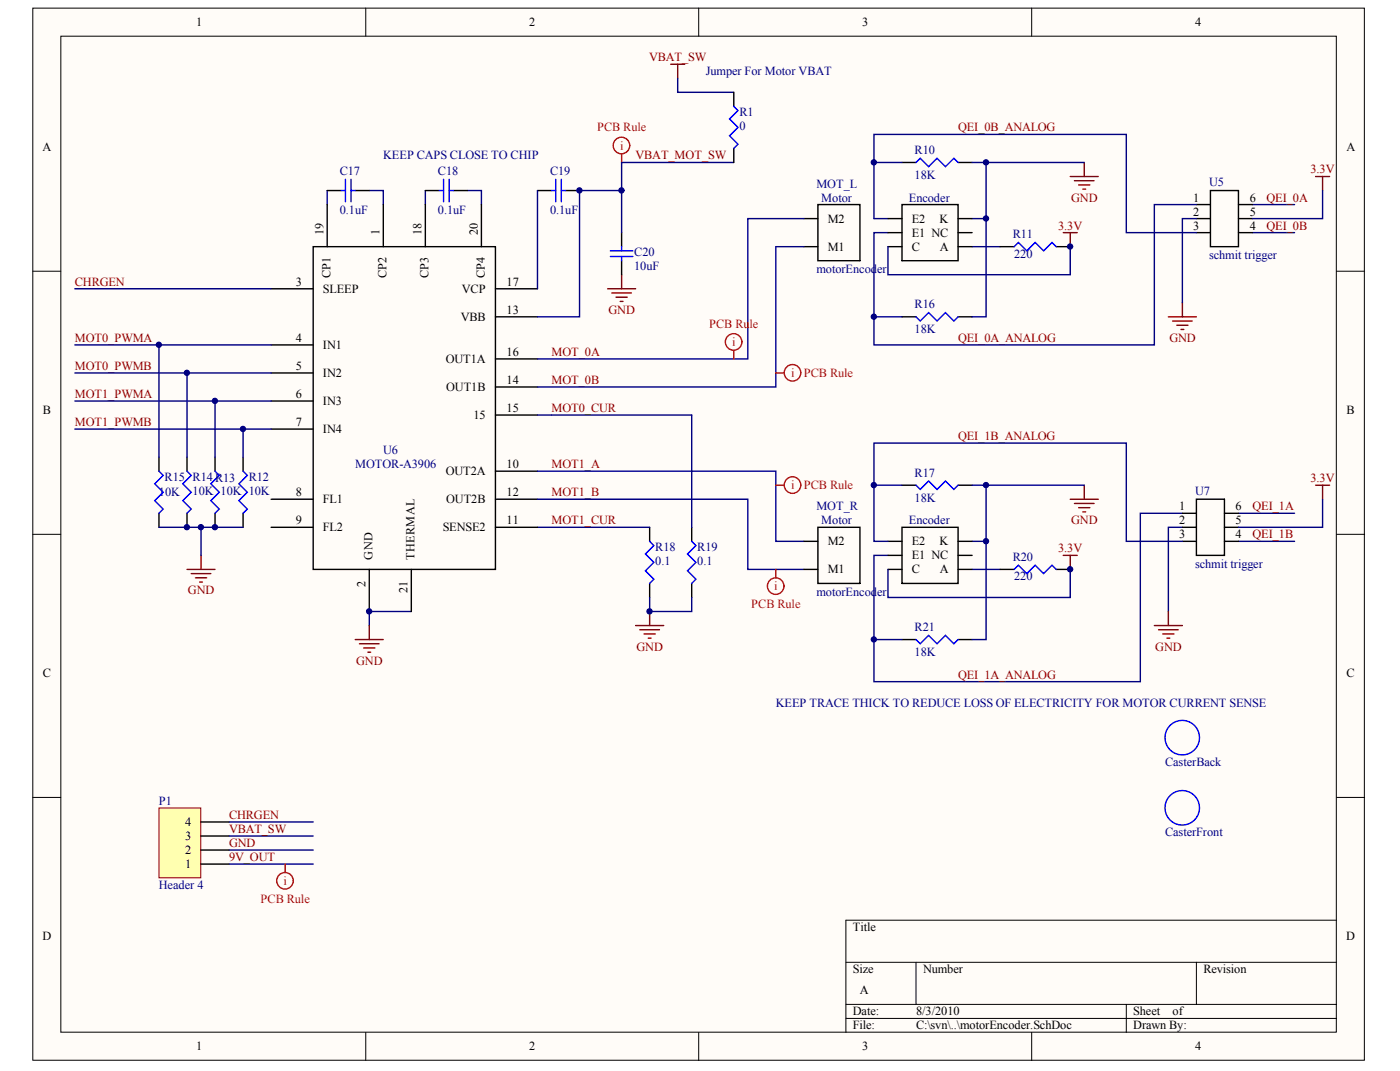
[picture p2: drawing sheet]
<svg xmlns="http://www.w3.org/2000/svg" width="271mm" height="207mm" viewBox="0 0 271 207" stroke-linecap="round" stroke-linejoin="round" font-family="sans-serif">
<defs><g id="words">
<g font-size="2.4">
<text x="38" y="5.1">1</text>
<text x="102.4" y="5.1">2</text>
<text x="166.9" y="5.1">3</text>
<text x="231.3" y="5.1">4</text>
<text x="8.2" y="29.1">A</text>
<text x="260.6" y="29.1">A</text>
<text x="230.9" y="39">1</text>
<text x="230.9" y="41.7">2</text>
<text x="241.8" y="41.7">5</text>
<text x="241.8" y="39">6</text>
<text x="62.6" y="45.5" transform="rotate(-90 62.6 45.5)">19</text>
<text x="73.5" y="45.5" transform="rotate(-90 73.5 45.5)">1</text>
<text x="81.6" y="45.5" transform="rotate(-90 81.6 45.5)">18</text>
<text x="92.4" y="45.5" transform="rotate(-90 92.4 45.5)">20</text>
<text x="160.2" y="43">M2</text>
<text x="176.5" y="45.8">E1 NC</text>
<text x="176.5" y="43">E2</text>
<text x="181.8" y="43">K</text>
<text x="230.9" y="44.4">3</text>
<text x="241.8" y="44.4">4</text>
<text x="64" y="53.8" transform="rotate(-90 64 53.8)">CP1</text>
<text x="74.8" y="53.8" transform="rotate(-90 74.8 53.8)">CP2</text>
<text x="83" y="53.8" transform="rotate(-90 83 53.8)">CP3</text>
<text x="93.8" y="53.8" transform="rotate(-90 93.8 53.8)">CP4</text>
<text x="160.2" y="48.5">M1</text>
<text x="176.5" y="48.5">C</text>
<text x="181.9" y="48.5">A</text>
<text x="57.2" y="55.2">3</text>
<text x="62.5" y="56.6">SLEEP</text>
<text x="89.4" y="56.6">VCP</text>
<text x="98" y="55.2">17</text>
<text x="89.2" y="62">VBB</text>
<text x="98" y="60.7">13</text>
<text x="57.2" y="66.1">4</text>
<text x="57.2" y="71.5">5</text>
<text x="62.5" y="67.5">IN1</text>
<text x="86.3" y="70.2">OUT1A</text>
<text x="98" y="68.8">16</text>
<text x="57.2" y="77">6</text>
<text x="62.5" y="72.9">IN2</text>
<text x="86.4" y="75.6">OUT1B</text>
<text x="98" y="74.2">14</text>
<text x="8.3" y="80">B</text>
<text x="57.2" y="82.4">7</text>
<text x="62.5" y="78.3">IN3</text>
<text x="62.5" y="83.7">IN4</text>
<text x="91.6" y="81">15</text>
<text x="98" y="79.7">15</text>
<text x="260.6" y="80">B</text>
<text x="57.2" y="95.9">8</text>
<text x="86.3" y="91.9">OUT2A</text>
<text x="98" y="95.9">12</text>
<text x="98" y="90.5">10</text>
<text x="57.2" y="101.4">9</text>
<text x="62.5" y="97.3">FL1</text>
<text x="86.4" y="97.3">OUT2B</text>
<text x="98" y="101.4">11</text>
<text x="228.2" y="98.7">1</text>
<text x="228.2" y="101.4">2</text>
<text x="239.1" y="101.4">5</text>
<text x="239.1" y="98.7">6</text>
<text x="62.5" y="102.7">FL2</text>
<text x="85.7" y="102.7">SENSE2</text>
<text x="160.2" y="105.4">M2</text>
<text x="176.5" y="105.4">E2</text>
<text x="181.8" y="105.4">K</text>
<text x="228.2" y="104.1">3</text>
<text x="239.1" y="104.1">4</text>
<text x="70.7" y="113.5" transform="rotate(-90 70.7 113.5)">2</text>
<text x="72.1" y="108.2" transform="rotate(-90 72.1 108.2)">GND</text>
<text x="80.2" y="108.2" transform="rotate(-90 80.2 108.2)">THERMAL</text>
<text x="160.2" y="110.9">M1</text>
<text x="176.5" y="110.9">C</text>
<text x="176.5" y="108.2">E1 NC</text>
<text x="181.9" y="110.9">A</text>
<text x="78.9" y="114.7" transform="rotate(-90 78.9 114.7)">21</text>
<text x="8.3" y="130.9">C</text>
<text x="260.6" y="130.9">C</text>
<text x="35.8" y="159.7">4</text>
<text x="35.8" y="167.8">1</text>
<text x="35.8" y="165.1">2</text>
<text x="35.8" y="162.4">3</text>
<text x="8.2" y="181.7">D</text>
<text x="165.1" y="180.1">Title</text>
<text x="260.5" y="181.7">D</text>
<text x="165.1" y="188.2">Size</text>
<text x="178.6" y="188.2">Number</text>
<text x="232.9" y="188.2">Revision</text>
<text x="165.1" y="196.3">Date:</text>
<text x="166.4" y="192.3">A</text>
<text x="177.3" y="196.3">8/3/2010</text>
<text x="219.3" y="196.3">Sheet</text>
<text x="226.9" y="196.3">of</text>
<text x="38" y="203.1">1</text>
<text x="102.4" y="203.1">2</text>
<text x="165.1" y="199">File:</text>
<text x="166.9" y="203.1">3</text>
<text x="177.3" y="199">C:\svn\..\motorEncoder.SchDoc</text>
<text x="219.3" y="199">Drawn By:</text>
<text x="231.3" y="203.1">4</text>
</g>
<g font-size="2.4" fill="#800000">
<text x="125.6" y="11.8">VBAT_SW</text>
<text x="185.4" y="25.4">QEI_0B_ANALOG</text>
<text x="123" y="30.8">VBAT_MOT_SW</text>
<text x="253.6" y="33.5">3.3V</text>
<text x="207.3" y="39">GND</text>
<text x="245.1" y="39">QEI_0A</text>
<text x="204.8" y="44.4">3.3V</text>
<text x="245.1" y="44.4">QEI_0B</text>
<text x="14.5" y="55.2">CHRGEN</text>
<text x="117.8" y="60.7">GND</text>
<text x="14.5" y="66.1">MOT0_PWMA</text>
<text x="14.5" y="71.5">MOT0_PWMB</text>
<text x="106.7" y="68.8">MOT_0A</text>
<text x="185.4" y="66.1">QEI_0A_ANALOG</text>
<text x="226.3" y="66.1">GND</text>
<text x="14.5" y="77">MOT1_PWMA</text>
<text x="106.7" y="74.2">MOT_0B</text>
<text x="14.5" y="82.4">MOT1_PWMB</text>
<text x="106.7" y="79.7">MOT0_CUR</text>
<text x="185.4" y="85.1">QEI_1B_ANALOG</text>
<text x="106.7" y="90.5">MOT1_A</text>
<text x="106.7" y="95.9">MOT1_B</text>
<text x="253.6" y="93.2">3.3V</text>
<text x="106.7" y="101.4">MOT1_CUR</text>
<text x="207.3" y="101.4">GND</text>
<text x="242.4" y="98.7">QEI_1A</text>
<text x="204.8" y="106.8">3.3V</text>
<text x="242.4" y="104.1">QEI_1B</text>
<text x="36.4" y="114.9">GND</text>
<text x="123.2" y="125.8">GND</text>
<text x="223.6" y="125.8">GND</text>
<text x="68.9" y="128.5">GND</text>
<text x="185.4" y="131.2">QEI_1A_ANALOG</text>
<text x="44.3" y="161.1">VBAT_SW</text>
<text x="44.3" y="158.3">CHRGEN</text>
<text x="44.3" y="166.5">9V_OUT</text>
<text x="44.3" y="163.8">GND</text>
</g>
<g font-size="2.4" fill="#000080">
<text x="136.6" y="14.6">Jumper For Motor VBAT</text>
<text x="143.1" y="22.4">R1</text>
<text x="143.1" y="25.1">0</text>
<text x="177" y="29.7">R10</text>
<text x="65.8" y="33.8">C17</text>
<text x="74.2" y="30.8">KEEP CAPS CLOSE TO CHIP</text>
<text x="84.8" y="33.8">C18</text>
<text x="106.5" y="33.8">C19</text>
<text x="177" y="34.6">18K</text>
<text x="234" y="36">U5</text>
<text x="65.8" y="41.4">0.1uF</text>
<text x="84.8" y="41.4">0.1uF</text>
<text x="106.5" y="41.4">0.1uF</text>
<text x="158" y="36.3">MOT_L</text>
<text x="158.9" y="39">Motor</text>
<text x="175.9" y="39">Encoder</text>
<text x="196" y="46">R11</text>
<text x="122.7" y="52.3">10uF</text>
<text x="122.7" y="49.6">C20</text>
<text x="158" y="52.8">motorEncoder</text>
<text x="196.3" y="49.8">220</text>
<text x="234" y="50.1">schmit trigger</text>
<text x="177" y="59.6">R16</text>
<text x="177" y="64.5">18K</text>
<text x="74.2" y="87.8">U6</text>
<text x="30.8" y="95.9">10K</text>
<text x="31.8" y="93">R15 R14 R13</text>
<text x="37.3" y="95.7">10K 10K 10K</text>
<text x="48.1" y="93">R12</text>
<text x="68.7" y="90.5">MOTOR-A3906</text>
<text x="177" y="92.1">R17</text>
<text x="231.3" y="95.7">U7</text>
<text x="158" y="98.7">MOT_R</text>
<text x="158.9" y="101.4">Motor</text>
<text x="175.9" y="101.4">Encoder</text>
<text x="177" y="97">18K</text>
<text x="126.8" y="106.5">R18</text>
<text x="134.9" y="106.5">R19</text>
<text x="126.8" y="109.2">0.1</text>
<text x="134.9" y="109.2">0.1</text>
<text x="196" y="108.4">R20</text>
<text x="196.3" y="112.2">220</text>
<text x="231.3" y="109.8">schmit trigger</text>
<text x="158" y="115.2">motorEncoder</text>
<text x="177" y="122">R21</text>
<text x="177" y="126.9">18K</text>
<text x="150.1" y="136.6">KEEP TRACE THICK TO REDUCE LOSS OF ELECTRICITY FOR MOTOR CURRENT SENSE</text>
<text x="225.5" y="148.1">CasterBack</text>
<text x="30.8" y="155.6">P1</text>
<text x="225.5" y="161.7">CasterFront</text>
<text x="30.8" y="171.9">Header 4</text>
</g>
<g font-size="2.4" fill="#f00">
<text x="115.5" y="25.4">PCB Rule</text>
<text x="120" y="28.9">i</text>
<text x="137.3" y="63.4">PCB Ru</text>
<text x="145.1" y="63.4">le</text>
<text x="141.7" y="66.9">i</text>
<text x="153.1" y="72.9">i</text>
<text x="155.6" y="72.9">PCB Rule</text>
<text x="153.1" y="94.6">i</text>
<text x="155.6" y="94.6">PCB Rule</text>
<text x="145.4" y="117.6">PCB Rule</text>
<text x="149.8" y="114.1">i</text>
<text x="54.9" y="171.1">i</text>
<text x="50.4" y="174.6">PCB Rule</text>
</g>
</g></defs>
<g fill="#fffcf8" stroke="#000" stroke-width=".19">
<path d="M6.3 1.6h257.7v203.4h-257.7z"/>
<path d="M11.8 7h246.8v192.6h-246.8z"/>
</g>
<g fill="none" stroke="#000" stroke-width=".19">
<path d="M70.8 1.6v5.4M135.2 1.6v5.4M199.7 1.6v5.4M6.3 52.4h5.5M258.7 52.4h5.4M6.3 103.3h5.5M258.7 103.3h5.4M6.3 154.2h5.5M258.7 154.2h5.4M258.7 177.9h-95v21.7M70.8 199.6v5.5M135.2 199.6v5.5"/>
<path d="M163.7 186.1h95M163.7 194.2h95M163.7 196.9h95M177.3 186.1v8.1M199.7 199.6v5.5M218 194.2v5.4M231.5 186.1v8.1"/>
</g>
<g fill="none" stroke="#000080" stroke-width=".27">
<path d="M63.3 36.8v2.8M71.5 36.8h2.7v2.8M82.3 36.8v2.8M90.5 36.8h2.7v2.8M104 36.8v19M120.3 36.8h-8.1v24.5h-8.2M142 31.4h-21.7v13.6M169.1 31.4h5.5M188.1 31.4h2.7M209.8 31.4h-19v10.9h-2.7M231.5 39.6h-8.1v27.1h-54.3v-21.7h2.7M242.4 39.6h8.1"/>
<path d="M256 36.8v5.5h-13.6M14.5 55.8h38M155.6 47.7h-5.5v27.1h-46.1M155.6 42.3h-10.9v27.1h-40.7M171.8 42.3h-2.7v-16.3h48.9v19h13.5M171.8 47.7v5.4h35.3v-5.4M188.1 47.7h5.4M190.8 42.3v19h-2.7M231.5 42.3h-2.7v16.2M242.4 45h8.1M14.5 66.7h38M14.5 72.1h38"/>
<path d="M14.5 77.5h38M30.8 66.7v21.7M36.2 72.1v16.3M41.6 77.5v10.9M169.1 61.3h5.5M14.5 83h38M47 83v5.4M104 91.1h46.1v13.6h5.5M104 96.5h40.7v13.6h10.9M104 80.3h29.9v21.7M169.1 93.8h5.5M188.1 93.8h21.7"/>
<path d="M190.8 93.8v29.9h-2.7M228.8 99.2h-8.1v32.6h-51.6v-24.4h2.7M239.7 99.2h10.8M256 96.5v5.5h-16.3M30.8 102h16.2M38.9 102v5.4M79.6 118.2h-8.1v2.7M104 102h21.7M125.7 115.5v2.7h8.2v-2.7M171.8 104.7h-2.7v-19h48.9v19h10.8M171.8 110.1v5.4h35.3v-5.4M188.1 110.1h5.4"/>
<path d="M188.1 104.7h2.7M228.8 102h-2.7v16.2M239.7 104.7h10.8M169.1 123.7h5.5"/>
</g>
<g fill="none" stroke="#800000" stroke-width=".27">
<path d="M129.8 12.4h2.7M131.1 12.4v2.7M207.1 34.1h5.4M207.9 34.9h3.8M208.7 35.8h2.2M209.6 36.6h.5M209.8 31.4v2.7M254.6 34.1h2.7M256 34.1v2.7M117.6 55.8h5.4M118.4 56.6h3.8M119.2 57.5h2.2"/>
<path d="M120 58.3h.6M120.3 53.1v2.7M205.8 45h2.7M207.1 45v2.7M228.8 58.5v2.8M226.1 61.3h5.4M226.9 62.1h3.8M227.7 62.9h2.2M228.5 63.7h.6M207.1 96.5h5.4M207.9 97.3h3.8M208.7 98.2h2.2"/>
<path d="M209.6 99h.5M209.8 93.8v2.7M254.6 93.8h2.7M256 93.8v2.7M36.2 110.1h5.4M37 110.9h3.8M37.8 111.7h2.2M38.6 112.5h.6M38.9 107.4v2.7M125.7 118.2v2.7M205.8 107.4h2.7M207.1 107.4v2.7"/>
<path d="M226.1 118.2v2.7M68.7 123.7h5.5M69.6 124.5h3.8M70.4 125.3h2.1M71.2 126.1h.5M71.5 120.9v2.8M123 120.9h5.4M123.8 121.8h3.8M124.6 122.6h2.2M125.5 123.4h.5M223.4 120.9h5.4M224.2 121.8h3.8"/>
<path d="M225 122.6h2.2M225.8 123.4h.6"/>
</g>
<g fill="none" stroke="#000" stroke-width=".27">
<path d="M63.3 39.6v8.1M63.3 36.8h2.7M68.7 36.8h2.8M74.2 39.6v8.1M82.3 39.6v8.1M82.3 36.8h2.7M87.7 36.8h2.8M93.2 39.6v8.1M104 36.8h2.7M109.4 36.8h2.8M158.3 39.6h8.1v10.8h-8.1zM174.6 39.6h10.8v10.8h-10.8z"/>
<path d="M174.6 31.4h2.7M185.4 31.4h2.7M231.5 39.6h2.7M234.2 36.8h5.5v10.9h-5.5zM239.7 39.6h2.7M52.5 55.8h8.1M60.6 47.7h35.3v62.4h-35.3zM95.9 55.8h8.1M120.3 45v2.7M120.3 50.4v2.7M155.6 47.7h2.7M155.6 42.3h2.7"/>
<path d="M171.8 47.7h2.8M171.8 42.3h2.8M171.8 45h2.8M185.4 47.7h2.7M185.4 42.3h2.7M185.4 45h2.7M193.5 47.7h2.8M204.4 47.7h2.7M231.5 42.3h2.7M231.5 45h2.7M239.7 42.3h2.7M239.7 45h2.7"/>
<path d="M52.5 66.7h8.1M52.5 72.1h8.1M52.5 77.5h8.1M95.9 74.8h8.1M95.9 69.4h8.1M95.9 61.3h8.1M174.6 61.3h2.7M185.4 61.3h2.7M30.8 88.4v2.7M30.8 99.2v2.8M36.2 88.4v2.7M36.2 99.2v2.8"/>
<path d="M41.6 88.4v2.7M41.6 99.2v2.8M47 88.4v2.7M47 99.2v2.8M52.5 83h8.1M52.5 96.5h8.1M95.9 96.5h8.1M95.9 91.1h8.1M95.9 80.3h8.1M174.6 93.8h2.7M185.4 93.8h2.7M228.8 99.2h2.7"/>
<path d="M231.5 96.5h5.5v10.9h-5.5zM237 99.2h2.7M52.5 102h8.1M71.5 110.1v8.1M79.6 110.1v8.1M95.9 102h8.1M125.7 102v2.7M125.7 112.8v2.7M133.9 102v2.7M133.9 112.8v2.7M155.6 110.1h2.7M155.6 104.7h2.7"/>
<path d="M158.3 102h8.1v10.8h-8.1zM171.8 110.1h2.8M171.8 104.7h2.8M171.8 107.4h2.8M174.6 102h10.8v10.8h-10.8zM185.4 110.1h2.7M185.4 104.7h2.7M185.4 107.4h2.7M193.5 110.1h2.8M204.4 110.1h2.7M228.8 102h2.7M228.8 104.7h2.7"/>
<path d="M237 102h2.7M237 104.7h2.7M174.6 123.7h2.7M185.4 123.7h2.7"/>
</g>
<g fill="none" stroke="#00f" stroke-width=".27">
<path d="M66 36.8h.8M66.8 34.7v4.3M67.9 34.7v4.3M67.9 36.8h.8M85 36.8h.8M85.8 34.7v4.3M86.9 36.8h.8M86.9 34.7v4.3M106.7 36.8h.8M107.5 34.7v4.3M108.6 36.8h.8M108.6 34.7v4.3"/>
<path d="M177.3 31.4l.8-.8 1.6 1.6 1.6-1.6 1.7 1.6 1.6-1.6 .8 .8M118.1 48.5h4.4M118.1 49.6h4.4M120.3 47.7v.8M120.3 49.6v.8M196.3 47.7l.8-.8 1.6 1.6 1.6-1.6 1.7 1.6 1.6-1.6 .8 .8M177.3 61.3l.8 .8 1.6-1.7 1.6 1.7 1.7-1.7 1.6 1.7 .8-.8M30.8 91.1l.8 .8-1.6 1.6 1.6 1.7-1.6 1.6 1.6 1.6-.8 .8M36.2 91.1l.8 .8-1.6 1.6 1.6 1.7-1.6 1.6 1.6 1.6-.8 .8M41.6 91.1l.8 .8-1.6 1.6 1.6 1.7-1.6 1.6 1.6 1.6-.8 .8M47 91.1l.9 .8-1.7 1.6 1.7 1.7-1.7 1.6 1.7 1.6-.9 .8M177.3 93.8l.8 .8 1.6-1.6 1.6 1.6 1.7-1.6 1.6 1.6 .8-.8"/>
<path d="M125.7 104.7l.8 .8-1.6 1.6 1.6 1.6-1.6 1.7 1.6 1.6-.8 .8M133.9 104.7l.8 .8-1.7 1.6 1.7 1.6-1.7 1.7 1.7 1.6-.8 .8M196.3 110.1l.8-.8 1.6 1.6 1.6-1.6 1.7 1.6 1.6-1.6 .8 .8M177.3 123.7l.8 .8 1.6-1.7 1.6 1.7 1.7-1.7 1.6 1.7 .8-.8M231.7 157.8a3.3 3.3 0 0 0-2.7-4.9 3.3 3.3 0 0 0-3.3 4.6 3.3 3.3 0 0 0 5.6 .9l.4-.5M231.7 144.2a3.3 3.3 0 0 0-2.7-4.9 3.3 3.3 0 0 0-3.3 4.6 3.3 3.3 0 0 0 5.6 .9l.4-.5"/>
</g>
<g fill="none" stroke="#f00" stroke-width=".27">
<path d="M120.3 29.8v1.6M142 67.8v1.6M150.1 72.1h1.7M150.1 93.8h1.7M150.1 110.1v1.6"/>
<circle cx="120.3" cy="28.1" r="1.6"/>
<circle cx="142" cy="66.1" r="1.6"/>
<circle cx="153.4" cy="72.1" r="1.6"/>
<circle cx="153.4" cy="93.8" r="1.6"/>
<circle cx="150.1" cy="113.3" r="1.6"/>
</g>
<path d="M30.8 156.2h8v13.5h-8z" fill="#ffffb0" stroke="#800000" stroke-width=".19"/>
<path d="M142 17.9v2.7M142 28.7v2.7M38.9 158.9h5.4M38.9 167.1h5.4M38.9 164.4h5.4M38.9 161.6h5.4" fill="none" stroke="#000" stroke-width=".27"/>
<path d="M131.1 15.1v2.8h10.9M44.3 158.9h16.3M44.3 161.6h16.3M44.3 164.4h16.3M44.3 167.1h16.3" fill="none" stroke="#000080" stroke-width=".27"/>
<g fill="none" stroke="#f00" stroke-width=".27">
<path d="M55.2 167.1v1.6"/>
<circle cx="55.2" cy="170.3" r="1.6"/>
</g>
<path d="M142 20.6l.8 .8-1.6 1.6 1.6 1.6-1.6 1.7 1.6 1.6-.8 .8" fill="none" stroke="#00f" stroke-width=".27"/>
<g fill="#000080" stroke="#000080" stroke-width=".19">
<circle cx="30.7" cy="66.7" r=".52"/>
<circle cx="36.2" cy="101.9" r=".52"/>
<circle cx="36.2" cy="72.1" r=".52"/>
<circle cx="38.9" cy="101.9" r=".52"/>
<circle cx="41.6" cy="101.9" r=".52"/>
<circle cx="41.6" cy="77.5" r=".52"/>
<circle cx="47" cy="82.9" r=".52"/>
<circle cx="71.4" cy="118.2" r=".52"/>
<circle cx="112.1" cy="36.8" r=".52"/>
<circle cx="120.3" cy="36.8" r=".52"/>
<circle cx="125.7" cy="118.2" r=".52"/>
<circle cx="169.1" cy="123.6" r=".52"/>
<circle cx="169.1" cy="93.8" r=".52"/>
<circle cx="169.1" cy="61.2" r=".52"/>
<circle cx="169.1" cy="31.4" r=".52"/>
<circle cx="190.8" cy="104.6" r=".52"/>
<circle cx="190.8" cy="93.8" r=".52"/>
<circle cx="190.8" cy="42.2" r=".52"/>
<circle cx="190.8" cy="31.4" r=".52"/>
<circle cx="207.1" cy="110.1" r=".52"/>
<circle cx="207.1" cy="47.7" r=".52"/>
</g>
<use href="#words"/>
</svg>
